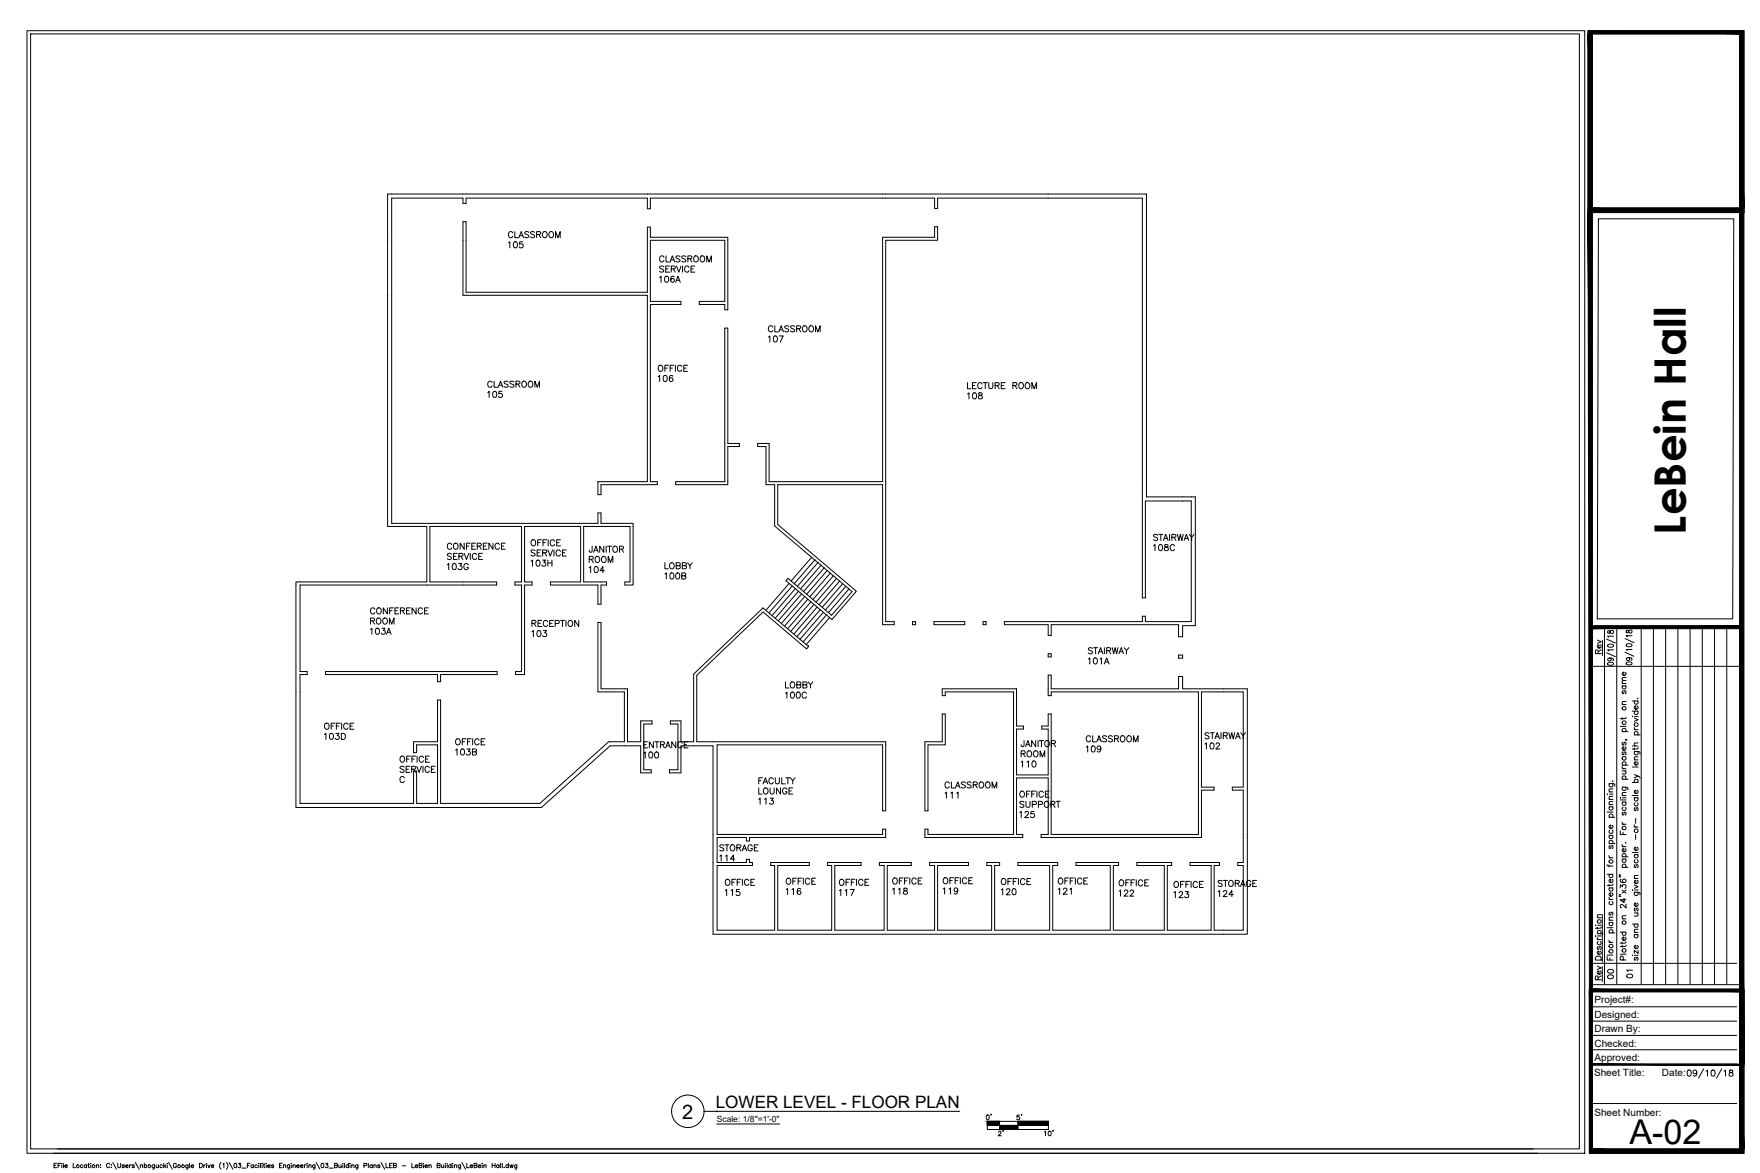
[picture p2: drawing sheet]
<svg xmlns="http://www.w3.org/2000/svg" width="914mm" height="610mm" viewBox="0 0 914 610" stroke-linecap="round" stroke-linejoin="round" font-family="sans-serif">
<defs><g id="words">
<text font-size="22.6" x="876" y="278" transform="rotate(-90 876 278)">LeBein Hall</text>
<text font-size="17.7" x="847" y="595">A-02</text>
<text font-size="10.4" x="354" y="581">2</text>
<text font-size="8.9" x="372" y="576">LOWER LEVEL - FLOOR PLAN</text>
<text font-size="8.8" x="876" y="562">09/10/18</text>
<g font-size="6.6">
<text x="840" y="510" transform="rotate(-90 840 510)">00</text>
<text x="849" y="509" transform="rotate(-90 849 509)">01</text>
</g>
<g font-size="5.7">
<text x="516" y="583" transform="rotate(-90 516 583)">0'</text>
<text x="532" y="583" transform="rotate(-90 532 583)">5'</text>
<text x="522" y="592" transform="rotate(-90 522 592)">2'</text>
</g>
<g font-size="5.2">
<text x="828" y="522">Project#:</text>
<text x="828" y="529">Designed:</text>
<text x="828" y="536">Drawn By:</text>
<text x="828" y="544">Checked:</text>
<text x="828" y="551">Approved:</text>
<text x="828" y="559">Sheet Title:</text>
<text x="863" y="559">Date:</text>
<text x="828" y="580">Sheet Number:</text>
</g>
<text font-size="4.4" x="372" y="583">Scale: 1/8&quot;=1'-0&quot;</text>
</g></defs>
<!-- layer: G-ANNO-TTLB -->
<g fill="none" stroke="#000" stroke-width=".52">
<path d="M14 16h809v583h-809zM16 18h805v579h-805zM825 16h81v94h-81zM827 18h77v90h-77zM201 101h395v157h25v67h-7v6h-2v-6h-66v5h-1v-5h-23v-2h72v-3h1v3h24v-63h-24v51h-1v-208h-107v5h-1v-5h-148v6h-2v-6h-94v3h-1v-3h-38v169h108v-5h1v5h17v32h-4v-2h2v-28h-24v28h12v2h-3v10h-1v-10h-25v-2h16v-28h-29v28h3v2h-3v47h-5v-2h3v-45h-3v-2h3v-28h-48v28h35v2h-102v45h4v2h-4v67h59v-17h1v17h11v-31h-11v4h-1v-6h12v-21h2v54h52l35-33h8v-25h-13v-36h1v34h14v27h7v-10h6v1h-5v24h4v2h-5v-14h-16l-36 32h-127v-118h68v-28h-21zM241 115h1v37h94v-34h2v5h40v38h-1v-3h-14v-1h14v-32h-39v32h16v1h-16v92h4v2h-30v5h-1v-7h25v-97h-95zM264 126h1v3M266 121a1.2 1.2 0 0 0-1-1 1.2 1.2 0 0 0-1 2 1.2 1.2 0 0 0 1 2 1.2 1.2 0 0 0 1-1M267 120v4h2M270 124l1-4 1 4M270 122h2M272 126h-2v1a1.1 1.1 0 0 1 2 0 1.1 1.1 0 0 1-1 2 1.1 1.1 0 0 1-1-1"/>
<path d="M275 121l-1-1-1 1 2 2-1 1-1-1M278 121l-1-1-1 1 2 2-1 1-1-1M279 122h2v-1l-2-1v4M280 122l1 2M289 124v-4l1 4 1-4v4M345 139l-1-1-1 1 2 2h-1h-1M345 134a1.2 1.2 0 0 0-1-1 1.2 1.2 0 0 0-1 1v1a1.2 1.2 0 0 0 1 1 1.2 1.2 0 0 0 1-1M346 140h1M346 133v3h2M348 138h-2v3h2M348 136l1-3 2 3M349 135h1"/>
<path d="M349 140h2v-1l-2-1v3M350 140l1 1M351 138l2 3 1-3M353 133h-2l2 2v1h-2M355 138v3M356 133h-2l2 3h-2M357 134h2l-2-1v3M358 139a1.2 1.2 0 0 0-1-1 1.2 1.2 0 0 0-1 1v1a1.2 1.2 0 0 0 1 1 1.2 1.2 0 0 0 1 0M358 134l1 2M359 140h1M361 138h-2v3h2M367 136v-3l1 3 2-3v3"/>
<path d="M459 123h27v-5h1v7h-27v198h5v2h-6v-73h-55v21l41 34-13 15-24-20 1-1 23 19 11-13-41-34v-21h-4v-20h-4v-2h6v20h59zM343 144v3M350 144a1.4 1.4 0 0 0-2 1 1.4 1.4 0 0 0 2 1 1 1 0 0 0 0-1 1.1 1.1 0 0 0-2 1M351 147l1-3 1 3M351 146h2M377 171h1v59h6v2h-6v20h-27v-2h26zM399 175h1v3M401 170a1.2 1.2 0 0 0-1-1 1.2 1.2 0 0 0-1 1v1a1.2 1.2 0 0 0 1 1 1.2 1.2 0 0 0 1 0M403 169v3h1M405 172l1-3 1 3M405 175h2l-2 3M405 171h2"/>
<path d="M410 170l-2-1v1l2 1v1h-1h-1M413 170l-2-1v1l2 1v1h-1h-1M414 171h2v-1l-2-1v3M415 171l1 1M424 172v-3l1 3 1-3v3M256 199a1.2 1.2 0 0 0-2-1 1.2 1.2 0 0 0-1 1v1a1.2 1.2 0 0 0 1 1 1.2 1.2 0 0 0 2-1M257 198v3h2M264 199l-1-1-1 1 2 1-1 1h-1M267 199l-1-1-1 1 2 1-1 1h-1M268 200l2-1v-1h-2v3M269 200l1 1M342 196l1-1v3"/>
<path d="M345 191h2M347 190h-2v3M348 191h1M350 196l-1-1a1.4 1.4 0 0 0-1 2 1.4 1.4 0 0 0 2 1 1.1 1.1 0 0 0-1-2 1 1 0 0 0-1 1M350 190h-2v3M351 190v3M354 191a1.2 1.2 0 0 0-1-1 1.2 1.2 0 0 0-1 1v1a1.2 1.2 0 0 0 1 1 1.2 1.2 0 0 0 1-1M355 191h1M357 190h-2v3h2M503 199v3h1M507 199h-2v3h2M510 200a1.2 1.2 0 0 0-1-1 1.2 1.2 0 0 0-1 1v1a1.2 1.2 0 0 0 1 1 1.2 1.2 0 0 0 1-1"/>
<path d="M511 199h2M512 199v3M514 199v3h1h1v-3M522 199h-2v3h2M253 204l1-1v4M256 204a1.5 1.5 0 0 1 2 1 1.5 1.5 0 0 1-2 1v-1zM259 201l1-3 1 3M259 200h2M261 203h-2v2a1.1 1.1 0 0 1 2 0 1.1 1.1 0 0 1 0 1 1.1 1.1 0 0 1-2 0M278 201v-3l1 3 1-3v3M503 205v-1v3M505 200h1"/>
<path d="M506 204a1.5 1.5 0 0 1 1 2 1.5 1.5 0 0 1-1 1l-1-1zM509 204l-1 1a1.6 1.6 0 0 1 2 2h-1a1.3 1.3 0 0 1 0-1 1.3 1.3 0 0 1 1-1v-1zM517 200h2v-1h-2v3M518 200l1 2M520 200h1M526 200h2v-1h-2v3M527 200l1 2M536 202v-3l1 3 2-3v3M601 278h-2l2 2v1l-2-1M602 278h2M603 278v3M605 280h1"/>
<path d="M608 278v3M609 279h2v-1h-2v3M610 279l1 2M612 278v3l1-3 1 3 1-3M616 280h1M618 278l1 1v2M620 278l-1 1M232 293h1v3M235 288h-1h-2l3 2-1 1-2-1M235 283a1.2 1.2 0 0 0-2-1 1.2 1.2 0 0 0-1 2 1.2 1.2 0 0 0 1 1 1.2 1.2 0 0 0 2 0M235 293a1.5 1.5 0 0 1 2 1 1.5 1.5 0 0 1-2 2v-1zM236 289h1"/>
<path d="M238 288h-2v3h2M238 293h2l-1 1a1.1 1.1 0 0 1 1 2 1.1 1.1 0 0 1-2-1M238 289h2v-1h-2v3M239 289l2 2M241 282v3l-2-3v3M241 288l1 3 2-3M242 284h2M243 294a1.2 1.2 0 0 0-1-1 1.2 1.2 0 0 0-1 1v1a1.1 1.1 0 0 0 1 1 1.1 1.1 0 0 0 1-1M244 282h-2v3M244 288v3M245 284h1M247 282h-2v3h2"/>
<path d="M248 288a1.2 1.2 0 0 0-2 0 1.2 1.2 0 0 0-1 1v1a1.2 1.2 0 0 0 1 1 1.2 1.2 0 0 0 2-1M248 284h2v-1l-2-1v3M249 289h1M249 284l1 1M251 288h-2v3h2M251 284h1M253 282h-2v3h2M256 282v3l-2-3v3M259 283a1.2 1.2 0 0 0-1-1 1.2 1.2 0 0 0-1 2 1.2 1.2 0 0 0 1 1 1.2 1.2 0 0 0 1 0M261 284h1M262 282h-1v3h1M276 292l1-1v3"/>
<path d="M278 286h-1h-1l2 2-1 1h-1M279 287h1M279 282h2M281 286h-2v3h2M281 281h-2v3M282 291h1v1a1.1 1.1 0 0 1 1 1 1.1 1.1 0 0 1-1 1 1.1 1.1 0 0 1-2 0M282 287h2v-1h-2v3M282 282h1M283 287l1 2M284 281h-2v3M285 286l1 3 1-3M285 291v3"/>
<path d="M285 293h2M285 281v3M287 291v3M288 286v3M288 281a1.2 1.2 0 0 0-1-1 1.2 1.2 0 0 0-1 2 1.2 1.2 0 0 0 1 2 1.2 1.2 0 0 0 1-1M289 282h1M291 281h-2v3h2M291 287a1.2 1.2 0 0 0-1-1 1.2 1.2 0 0 0-1 1v1a1.2 1.2 0 0 0 1 1 1.2 1.2 0 0 0 1-1M292 287h1M294 286h-2v3h2M306 291h2v-2h-2v3M306 295l1-1v4"/>
<path d="M307 291l1 1M308 284v3h-2v-1M308 287l2-3 1 3M309 286h1M309 295a1.5 1.5 0 0 1 2 1 1.5 1.5 0 0 1-2 1v-1zM314 284v3l-2-3v3M314 297h-2l1-3v4M315 284v3M316 284h2M316 292v-3l1 3 1-3v3M317 284v3M322 285h2v-1h-2v3"/>
<path d="M323 285l1 2M345 292v4h2M345 298h1v3M348 298a1.5 1.5 0 0 1 2 1 1.5 1.5 0 0 1-2 2v-1zM351 294h2v-1l-2-1v4l2-1v-1M351 298a1.5 1.5 0 0 1 2 1 1.5 1.5 0 0 1-2 2v-1zM354 299h2v-1h-2v3h2v-1v-1M354 294h2v-1l-2-1v4l2-1v-1M357 292l1 2v2M360 292l-2 2M422 289l-11 13M423 291l-10 12"/>
<path d="M425 292l-11 13M427 294l-11 12M428 295l-11 12M430 296l-11 13M431 298l-10 12M433 299l-11 13M599 284l1-1v3M602 283a1.4 1.4 0 0 1 2 2 1.4 1.4 0 0 1-2 1v-1zM604 281l2-3 1 3M605 283v1l2 1a1 1 0 0 1-1 1 1 1 0 0 1-1-1l2-1-1-1zM610 284a1.2 1.2 0 0 0-1-1 1.2 1.2 0 0 0-1 1 1.3 1.3 0 0 0 0 2 1.3 1.3 0 0 0 2 0v-1M615 281l1-3 2 3"/>
<path d="M195 317a1.2 1.2 0 0 0-2-1 1.2 1.2 0 0 0-1 1v1a1.2 1.2 0 0 0 1 1 1.2 1.2 0 0 0 2-1M201 316v3l-2-3v3M202 317h2M204 316h-2v3M205 317h1M207 316h-2v3h2M208 317h2v-1h-2v3M209 317l1 2M211 317h1M213 316h-2v3h2M216 316v3l-2-3v3M220 317a1.2 1.2 0 0 0-2-1 1.2 1.2 0 0 0-1 1v1a1.2 1.2 0 0 0 1 1 1.2 1.2 0 0 0 2-1"/>
<path d="M221 317h1M223 316h-2v3h2M410 303l-12 14M412 305l-12 13M413 306l-12 14M415 307l-12 14M416 309l-12 13M418 310l-12 14M420 311l-12 14M421 313l-12 14M423 314l-12 14M425 316l-13 13"/>
<path d="M426 317l-12 14M428 318l-12 14M429 320l-12 14M435 301l-11 12M436 302l-10 12M438 303l-11 13M439 305l-10 12M441 306l-11 12M192 323h2l1-1-3-1v3M192 327l1-1v4M194 323l1 1M198 326h2l-1 2a1.1 1.1 0 0 1 1 1 1.1 1.1 0 0 1-2 0"/>
<path d="M201 330l1-4 1 4M201 329h2M202 324v-3l1 3 2-3v3M276 324h2v-1l-2-1v4M276 328h1v3M277 324l1 2M280 324h1M282 322h-2v4h2M282 328h2l-1 1a1.1 1.1 0 0 1 1 2 1.1 1.1 0 0 1-2-1M285 323a1.2 1.2 0 0 0-2-1 1.2 1.2 0 0 0-1 2 1.2 1.2 0 0 0 1 2 1.2 1.2 0 0 0 2-1M286 324h1M288 322h-2v4h2"/>
<path d="M288 324h2v-1l-2-1v4M291 322h2M292 322v4M294 322v4M301 322v4l-2-4v4M419 335l-23-19-36 34v35h-6v-10h-6v1h4v24h-4v2h6v-14h16v98h278v-128h-34v-6h-2v6h-66v-7h-1v11h1v-2h77v74h-77v-63h-1v6h-4v2h4v24h-17v-24h4v-2h-4v-19h-38v4h1v-2h36v74h-45v-3h-1v4h50v-1h-3v-30h17v30h-4v1h83v-24h7v-2h-7v-49h22v49h-6v2h6v37h-3v2h3v33h-15v-33h3v-2h-16v2h11v33h-23v-33h3v-2h-18v2h14v33h-27v-33h3v-2h-22v2h18v33h-30v-33h3v-2h-21v2h16v33h-28v-33h2v-2h-6v2h2v33h-28v-33h16v-2h-20v2h3v33h-25v-33h12v-2h-16v2h2v33h-25v-33h13v-2h-17v2h2v33h-28v-33h16v-2h-20v2h2v33h-29v-33h18v-2h-2v-1h-1v1h-15v-13h15v2h1v-2h71v-4h-1v3h-86v-47h86v34h1v-36h-98v-34l34-33 23 19 1-1M419 335l1 1M420 336h.1M431 321l-12 14M474 323h2v2h-2zM485 323h16v2h-16zM511 323h1v2h-1z"/>
<path d="M545 340h1v1h-1zM568 337h-1h-2l3 2-1 1-2-1M568 337h2M569 337v3M571 340l1-3 1 3M571 339h2M574 337v3M575 338h2v-1h-2v3M576 338l1 2M578 337l1 3v-3l1 3 1-3M581 340l2-3 1 3M582 339h1"/>
<path d="M584 337l1 1v2M586 337l-1 1M834 326v185M840 326v185M853 326v185M859 326v185M865 326v185M872 326v185M878 326v185M884 326v185M887 326h-60v185M891 326v185"/>
<path d="M897 326v185M906 326v185M169 349h89v2h-29v3h-2v-3h-58zM408 354v4h2M411 360a1.5 1.5 0 0 1 2 1 1.5 1.5 0 0 1-2 2v-2zM414 356h2v-1l-2-1v4l2-1v-1h-1M414 360a1.5 1.5 0 0 1 2 1 1.5 1.5 0 0 1-2 2v-2zM417 356h2v-1l-2-1v4l2-1v-1M420 354l1 2v2M422 354l-1 2M565 342h1v3M568 342a1.4 1.4 0 0 1 2 1 1.4 1.4 0 0 1-2 2v-1z"/>
<path d="M572 342v3M574 345l1-3 1 3M574 344h2M612 340h2v2h-2zM827 346h77M172 377h1M174 376h-2v3M175 377h1M177 376h-2v3M178 376v3M181 377a1.2 1.2 0 0 0-2-1 1.2 1.2 0 0 0 0 1v1a1.2 1.2 0 0 0 0 1 1.2 1.2 0 0 0 2-1M182 377h1"/>
<path d="M184 376h-2v3h2M408 360h1v3M419 360a1.2 1.2 0 0 0-1 0 1.2 1.2 0 0 0-1 1v1a1.2 1.2 0 0 0 1 1 1.2 1.2 0 0 0 1-1M490 371h1v16h-9v34h-1v-36h9zM169 382v-1v3M174 381h2l-1 1a1.1 1.1 0 0 1 1 1 1.1 1.1 0 0 1-1 1 1.1 1.1 0 0 1-1 0M177 381h1a1.7 1.7 0 0 1 1 2 1.7 1.7 0 0 1-1 1h-1zM210 399l-1-1-1 1 2 2h-1h-1M211 400h1M211 394h1M213 398h-2v3h2M213 393h-2v3"/>
<path d="M214 400h2v-1l-2-1v3M214 394h1M215 400l1 1M216 393h-2v3M217 398l1 3 1-3M217 393v3M220 398v3M220 394a1.2 1.2 0 0 0-1-1 1.2 1.2 0 0 0-1 1v1a1.2 1.2 0 0 0 1 1 1.2 1.2 0 0 0 1-1M221 394h1M223 393h-2v3h2M223 399a1.2 1.2 0 0 0-1-1 1.2 1.2 0 0 0-1 1v1a1.2 1.2 0 0 0 1 1 1.2 1.2 0 0 0 1 0M224 400h1"/>
<path d="M226 398h-2v3h2M237 390v-1v3M240 389a1.5 1.5 0 0 1 1 2 1.5 1.5 0 0 1-1 1l-1-1zM240 385h1M242 384h-2v3M243 389h1l-1 1a1.1 1.1 0 0 1 1 2 1.1 1.1 0 0 1-2 0M243 385h1M245 384h-2v3M245 391h2v-1l-2-1v3h2l1-1h-1M246 384v3M249 385a1.2 1.2 0 0 0-1-1 1.2 1.2 0 0 0-1 1v1a1.2 1.2 0 0 0 1 1 1.2 1.2 0 0 0 1-1M250 385h1"/>
<path d="M252 384h-2v3h2M334 391h1v3M334 387h2M336 385h-2v4h2M337 391a1.5 1.5 0 0 1 2 1 1.5 1.5 0 0 1-2 2v-1zM339 385v4l-2-4v4M340 385h2M341 391a1.5 1.5 0 0 1 1 1 1.5 1.5 0 0 1-1 2l-1-1zM341 385v4M343 387h2v-1l-2-1v4M344 387l1 2M346 389l1-4 1 4"/>
<path d="M346 388h2M351 385v4l-2-4v4M354 386a1.2 1.2 0 0 0-1-1 1.2 1.2 0 0 0-1 2 1.2 1.2 0 0 0 1 2 1.2 1.2 0 0 0 1-1M355 387h2M357 385h-2v4h2M531 392h1l1-2h-2v3M531 396v-1v4M532 392l1 1M532 385v3h-1v-1M533 388l1-3 1 3M533 387h2M534 396v-1v4"/>
<path d="M538 385v3l-2-3v3M539 385v3M540 385h2M540 393v-3l2 3 1-3v3M541 385v3M546 386h2v-1h-2v3M547 386l1 2M564 388h1v3M567 383a1.2 1.2 0 0 0-2-1 1.2 1.2 0 0 0-1 2 1.2 1.2 0 0 0 1 2 1.2 1.2 0 0 0 2-1M568 382v4h2M570 386l1-4 1 4M570 384h2"/>
<path d="M572 389a1 1 0 0 1-1 1 1.1 1.1 0 0 1-1-2 1 1 0 0 1 2 0l-1 3-1-1M575 383l-2-1v1l2 1v1l-1 1-1-1M578 383l-2-1v1l2 1v1l-1 1-1-1M579 384h2v-1l-2-1v4M580 384l1 2M589 386v-4l1 4 1-4v4M626 387l1-1v3M628 381h-1h-1l2 2v1l-2-1M629 381h2M629 386a1.5 1.5 0 0 1 2 2 1.5 1.5 0 0 1-2 1v-1zM630 381v3M631 384l1-3 2 3"/>
<path d="M632 383h1M632 387v-1l2 1-2 2h2M634 381v3M636 382h1l1-1h-2v3M637 382l1 2M638 381l1 3 1-3 1 3v-3M642 384l1-3 1 3M642 383h2M645 381l1 1v2M647 381l-1 1M210 404a1.2 1.2 0 0 0-1 0 1.2 1.2 0 0 0-1 1v1a1.2 1.2 0 0 0 1 1 1.2 1.2 0 0 0 1-1M394 409v4h2"/>
<path d="M394 415h1v3M394 406h1M396 404h-2v3M396 407l2-3 1 3M397 406h1M397 415h1v3M400 409v3l1 1 1-1v-3M400 415h2l-1 1a1.1 1.1 0 0 1 1 2 1.1 1.1 0 0 1-2-1M402 405a1.2 1.2 0 0 0-2-1 1.2 1.2 0 0 0-1 1v1a1.2 1.2 0 0 0 1 1 1.2 1.2 0 0 0 2 0M403 404v2l1 1h1v-3M406 409v4l-3-4v4M406 404v3h2"/>
<path d="M408 404h2M409 410a1.2 1.2 0 0 0-1-1 1.2 1.2 0 0 0-1 2 1.1 1.1 0 0 0 1 2 1.1 1.1 0 0 0 1-2h-1M409 404v3M410 411h1M411 404l1 2v1M412 409h-2v4h2M413 404l-1 2M491 412h1v3M493 407a1.2 1.2 0 0 0-1-1 1.2 1.2 0 0 0-1 2 1.2 1.2 0 0 0 1 2 1.2 1.2 0 0 0 1-1M494 412h1v3M494 406v4h2M496 410l2-4 1 4"/>
<path d="M497 408h1M497 412h1v3M502 407l-1-1-2 1 3 2-1 1-2-1M505 407l-1-1-2 1 1 1h1l1 1-1 1-2-1M506 408h1l1-1-2-1v4M507 408l1 2M515 410v-4l2 4 1-4v4M532 417h-2l2 1v1l-1 1-1-1M533 416v3l1 1 1-1v-3M533 413h2M535 411h-2v3M536 413h1"/>
<path d="M536 418h2v-1l-2-1v4M538 411h-2v3M539 411v3M539 418h2v-1l-2-1v4M542 412a1.2 1.2 0 0 0-1-1 1.2 1.2 0 0 0-1 1v1a1.2 1.2 0 0 0 1 1 1.2 1.2 0 0 0 1 0M543 413h1M545 411h-2v3h2M546 418h2v-1l-2-1v4M547 418l1 2M549 416h2M550 416v4M376 440l-2-1v1l2 1v1h-1h-1"/>
<path d="M377 439h2M378 439v3M391 440a1.2 1.2 0 0 0-1-1 1.2 1.2 0 0 0-1 1v1a1.1 1.1 0 0 0 1 1 1.1 1.1 0 0 0 1-1h-1M394 439h-2v3h2M530 422h1v3M533 422h1l-2 3h3M537 422h-1v1a1.1 1.1 0 0 1 1 0 1.1 1.1 0 0 1 0 2 1.1 1.1 0 0 1-2-1M374 445l1-1v4M377 445l1-1v4M380 458h1M382 446h-2l1-2v4M382 457h-2v3"/>
<path d="M383 441l2-1v-1h-2v3M383 458h1M384 441l1 1M385 457h-2v3M386 442l1-3 1 3M386 457v3M386 441h2M389 458a1.2 1.2 0 0 0-1-1 1.2 1.2 0 0 0-1 1v1a1.2 1.2 0 0 0 1 1 1.2 1.2 0 0 0 1-1M390 458h1M392 441h1M392 457h-2v3h2M412 458h1"/>
<path d="M414 456h-2v4M415 458h1M417 456h-2v4M417 456v4M421 457a1.3 1.3 0 0 0-2 0 1.3 1.3 0 0 0-1 1 1.2 1.2 0 0 0 1 2 1.2 1.2 0 0 0 2-1M422 458h1M424 456h-2v4h2M440 458h1M442 457h-2v3M442 458h1M444 457h-2v3M445 457v3"/>
<path d="M448 458a1.2 1.2 0 0 0-1-1 1.2 1.2 0 0 0-1 1v1a1.2 1.2 0 0 0 1 1 1.2 1.2 0 0 0 1-1M449 458h2M451 457h-2v3h2M467 458h1M469 456h-2v3M470 458h1M472 456h-2v3M473 456v3M476 457a1.2 1.2 0 0 0-1-1 1.2 1.2 0 0 0-1 1v1a1.2 1.2 0 0 0 1 1 1.2 1.2 0 0 0 1 0M477 458h1M479 456h-2v3h2M493 458h2"/>
<path d="M495 456h-2v3M496 458h1M498 456h-2v3M499 456v3M502 457a1.2 1.2 0 0 0-1-1 1.2 1.2 0 0 0-1 1v1a1.2 1.2 0 0 0 1 1 1.2 1.2 0 0 0 1 0M503 458h2M505 456h-2v3h2M524 458h1M526 457h-2v3M526 458h2M528 457h-2v3M529 457v3"/>
<path d="M532 457a1.2 1.2 0 0 0-1 0 1.2 1.2 0 0 0-1 1v1a1.2 1.2 0 0 0 1 1 1.2 1.2 0 0 0 1-1M534 458h1M535 457h-1v3h1M553 458h1M555 456h-2v3M556 458h1M558 456h-2v3M559 456v3M562 457a1.2 1.2 0 0 0-1-1 1.2 1.2 0 0 0-1 1v1a1.2 1.2 0 0 0 1 1 1.2 1.2 0 0 0 1 0M563 458h1M565 456h-2v3h2M585 459h1"/>
<path d="M587 457h-2v3M588 459h1M590 457h-2v3M590 457v3M594 458a1.2 1.2 0 0 0-2-1 1.2 1.2 0 0 0-1 1v1a1.2 1.2 0 0 0 1 1 1.2 1.2 0 0 0 2 0M595 459h1M597 457h-2v3h2M613 460h2M615 458h-2v3M616 460h1M618 458h-2v3M619 458v3"/>
<path d="M622 459a1.2 1.2 0 0 0-1-1 1.2 1.2 0 0 0-1 1v1a1.2 1.2 0 0 0 1 1 1.2 1.2 0 0 0 1 0M623 460h1M625 458h-2v3h2M635 458h-1h-1v1h2v1l-1 1-1-1M636 458h2M637 458v3M642 459h2v-1h-2v3M643 459l1 2M645 460h1M650 458a1.2 1.2 0 0 0-2 0 1.2 1.2 0 0 0 0 1 1.1 1.1 0 0 0 1 2 1.1 1.1 0 0 0 1-2h-1M651 459h1M653 458h-2v3h2"/>
<path d="M377 463l1-1v3M380 463l1-1v3M384 462h-1v2a1.1 1.1 0 0 1 1 0 1.1 1.1 0 0 1 0 1 1.1 1.1 0 0 1-2 0M408 462h1v3M411 462h1v3M416 462a1.4 1.4 0 0 0-2 1 1.4 1.4 0 0 0 2 2 1 1 0 0 0 0-2 1.1 1.1 0 0 0-2 1M436 463l1-1v3M439 463l1-1v3M442 462h2l-2 3M464 462h1v3M467 462h1v3M470 462a1.9 1.9 0 0 1 1 2l-1 1a1.3 1.3 0 0 1 0-2 1.3 1.3 0 0 1 1 0v-1z"/>
<path d="M490 462l1-1v4M493 462l1-1v4M498 462a1.1 1.1 0 0 1-2 1 1 1 0 0 1 0-1 1 1 0 0 1 1 0v2h-1M520 462h1v3M523 463l1-1h1l-2 3h2M526 462a1.5 1.5 0 0 1 2 1 1.5 1.5 0 0 1-2 2v-1zM550 462h1v3M552 462h1h1l-2 3h2M556 462h1v3M581 463h1v3M584 463h1h1l-2 3h2M587 463h1h1l-2 3h2"/>
<path d="M610 464l1-1v4M613 464l1-1v1l-2 3h3M616 463h1v2a1.1 1.1 0 0 1 1 1 1.1 1.1 0 0 1-1 1 1.1 1.1 0 0 1-2-1M633 463h1v3M636 464l1-1v1l-2 2h3M641 465h-3l2-2v3M645 461l1-3 1 3M826 514h80v85h-80zM827 515h77v82h-77zM827 501h75M826 538h76M826 531h76"/>
<path d="M826 523h76M826 553h76M826 546h76M826 573h76M28 599h771M30 597h767"/>
<circle cx="268" cy="127" r="1.4"/>
<circle cx="283" cy="122" r="1.5"/>
<circle cx="286" cy="122" r="1.5"/>
<circle cx="362" cy="134" r="1.5"/>
<circle cx="365" cy="134" r="1.5"/>
<circle cx="346" cy="145" r="1.4"/>
<circle cx="403" cy="176" r="1.4"/>
<circle cx="418" cy="171" r="1.5"/>
<circle cx="421" cy="171" r="1.5"/>
<circle cx="272" cy="199" r="1.5"/>
<circle cx="276" cy="199" r="1.5"/>
<circle cx="343" cy="191" r="1.5"/>
<circle cx="346" cy="197" r="1.4"/>
<circle cx="530" cy="200" r="1.5"/>
<circle cx="534" cy="200" r="1.5"/>
<circle cx="237" cy="284" r="1.5"/>
<circle cx="277" cy="282" r="1.5"/>
<circle cx="280" cy="293" r="1.4"/>
<circle cx="310" cy="291" r="1.5"/>
<circle cx="314" cy="291" r="1.5"/>
<circle cx="320" cy="285" r="1.5"/>
<circle cx="349" cy="294" r="1.5"/>
<circle cx="197" cy="317" r="1.5"/>
<circle cx="196" cy="328" r="1.4"/>
<circle cx="197" cy="323" r="1.5"/>
<circle cx="200" cy="323" r="1.5"/>
<circle cx="280" cy="329" r="1.4"/>
<circle cx="296" cy="324" r="1.5"/>
<circle cx="412" cy="356" r="1.5"/>
<circle cx="170" cy="377" r="1.5"/>
<circle cx="172" cy="383" r="1.4"/>
<circle cx="209" cy="394" r="1.5"/>
<circle cx="238" cy="385" r="1.5"/>
<circle cx="535" cy="392" r="1.5"/>
<circle cx="537" cy="397" r="1.4"/>
<circle cx="538" cy="392" r="1.5"/>
<circle cx="544" cy="386" r="1.5"/>
<circle cx="568" cy="389" r="1.4"/>
<circle cx="583" cy="384" r="1.5"/>
<circle cx="587" cy="384" r="1.5"/>
<circle cx="398" cy="411" r="1.5"/>
<circle cx="510" cy="408" r="1.5"/>
<circle cx="513" cy="408" r="1.5"/>
<circle cx="531" cy="413" r="1.5"/>
<circle cx="544" cy="418" r="1.5"/>
<circle cx="378" cy="458" r="1.5"/>
<circle cx="381" cy="440" r="1.5"/>
<circle cx="410" cy="458" r="1.5"/>
<circle cx="437" cy="458" r="1.5"/>
<circle cx="465" cy="458" r="1.5"/>
<circle cx="491" cy="458" r="1.5"/>
<circle cx="521" cy="458" r="1.5"/>
<circle cx="551" cy="458" r="1.5"/>
<circle cx="583" cy="459" r="1.5"/>
<circle cx="611" cy="459" r="1.5"/>
<circle cx="640" cy="459" r="1.5"/>
</g>
<!-- layer: A-ANNO-TTLB -->
<path d="M830 114h71l-1 208h-70z" fill="none" stroke="#000" stroke-width=".52"/>
<!-- layer: G-ANNO-TTLB -->
<g fill="#000" stroke="#000" stroke-width=".52">
<path d="M825 18l2 90v-90zM825 18l2 90h-2z"/>
<path d="M825 16l81 2v-2zM825 16l81 2h-81z"/>
<path d="M904 18l2 90v-90zM904 18l2 90h-2z"/>
<path d="M825 110l2 443v-443zM825 110l2 443h-1z"/>
<path d="M825 108l81 2v-2zM825 108l81 2h-81z"/>
<path d="M825 108l81 2v-2zM825 108l81 2h-81z"/>
<path d="M904 110l2 443v-443zM904 110l2 443h-2z"/>
<path d="M827 325v2l78-2zM827 327l78-2v2z"/>
<path d="M826 515l1 82v-82zM826 515l1 82h-1z"/>
<path d="M826 514l80 1v-1zM826 514l80 1h-80z"/>
<path d="M904 515l2 82v-82zM904 515l2 82h-2z"/>
<path d="M826 553l80 1v-1zM826 553l80 1h-80z"/>
<path d="M826 597l80 2v-2zM826 597l80 2h-80z"/>
</g>
<!-- layer: 0 -->
<g fill="none" stroke="#000" stroke-width=".52">
<path d="M827 16v581M897 16v2M898 16v2M366 578h7"/>
<circle cx="357" cy="578" r="8"/>
</g>
<!-- layer: LIGHTING -->
<path d="M827 512h77" fill="none" stroke="#000" stroke-width=".52"/>
<!-- layer: G-ANNO-TEXT -->
<g fill="none" stroke="#000" stroke-width=".52">
<path d="M830 333l2 1h-2M830 340v-2h-1v2h3M831 335a1.1 1.1 0 0 1 1 2 1 1 0 0 1-2 0 1.1 1.1 0 0 1 1-2v2M832 338l-2 1M833 333v8M835 339l4 2M835 332l4 2M835 335a1.5 1.5 0 0 1 2-1 1.5 1.5 0 0 1 1 2 1.5 1.5 0 0 1-2 1 1.5 1.5 0 0 1-1-2zM835 328v1h1a1.1 1.1 0 0 1 1-1 1.1 1.1 0 0 1 1 0 1 1 0 0 1-1 1 1 1 0 0 1-1-1zM838 338h-3h1M838 331h-3h1M844 339l5 2"/>
<path d="M844 332l5 2M845 335a1.5 1.5 0 0 1 2-1 1.5 1.5 0 0 1 1 2 1.5 1.5 0 0 1-2 0 1.5 1.5 0 0 1-1-1zM845 328v1h1a1.1 1.1 0 0 1 1-1 1.1 1.1 0 0 1 1 0 1 1 0 0 1-1 1 1 1 0 0 1-1-1zM848 338h-3M848 330h-3v1M835 345a1.5 1.5 0 0 1 2-1 1.5 1.5 0 0 1 1 1 1.5 1.5 0 0 1-2 1 1.5 1.5 0 0 1-1-1zM836 342h1a.8 .8 0 0 1-1 1 .8 .8 0 0 1 0-1h2v1M843 356h2M843 355h2M843 359v1l1-1 1 1-1 1M843 356a1 1 0 0 0 0 2 1 1 0 0 0 2 0 1.1 1.1 0 0 0-1-2M844 349a1.1 1.1 0 0 1 1 2 1 1 0 0 1-2 0 1.1 1.1 0 0 1 1-2v2"/>
<path d="M845 354h-2v1M845 352h-2v2M845 344a1.5 1.5 0 0 1 2 0 1.5 1.5 0 0 1 1 1 1.5 1.5 0 0 1-2 1 1.5 1.5 0 0 1-1-2zM846 342h1a.8 .8 0 0 1-1 1 .8 .8 0 0 1-1 0 .8 .8 0 0 1 0-1h3l-1 1M842 377h3M843 373v1M843 366h2M845 373h-1h-2M845 365h-2v1M848 372h.1M848 370h3M848 364h3"/>
<path d="M849 378l1 1M849 373l2 1-2 1M849 379h2M849 372h2M850 370a1 1 0 0 0-1 1 1 1 0 0 0 2 0 1 1 0 0 0 0-1M850 364a1.1 1.1 0 0 0-1 2 1 1 0 0 0 2 0 1 1 0 0 0 0-2M851 367a.9 .9 0 0 1 0 1 .9 .9 0 0 1-1 0 .9 .9 0 0 1 0-1v2M851 363h.1M843 398l1 1M843 399h2M843 398h3M843 380h3"/>
<path d="M843 398a1 1 0 0 1 0-2 1 1 0 0 1 2 0 1.1 1.1 0 0 1-1 2M843 391v1l1-1h1l-1 1M843 386v1l1-1h1l-1 1M843 380a1 1 0 0 1 0-1 1 1 0 0 1 2 0 1 1 0 0 1-1 1M844 388a1.1 1.1 0 0 1 1 2 1 1 0 0 1-2 0 1.1 1.1 0 0 1 1-2v2M845 384v1M848 399h3M848 388h3M849 391h3v1M849 395h2M849 389v1M849 382h3"/>
<path d="M850 391a1 1 0 0 0-1 1 1 1 0 0 0 2 0 1 1 0 0 0 0-1M850 382a.9 .9 0 0 1-1-1 1 1 0 0 1 2 0 .9 .9 0 0 1 0 1M851 396a.9 .9 0 0 1 0 1 .9 .9 0 0 1-1 0 .9 .9 0 0 1 0-1v2M851 393h-2l1 2M851 389h-3M851 386h-2l1 2M835 413h.1M836 407h3v2M836 419h2M836 418h2M836 415h2M836 412h2"/>
<path d="M836 413h2M836 419a1 1 0 0 0 0 2 1 1 0 0 0 2 0 1 1 0 0 0 0-2M836 407a1 1 0 0 0 0 2 1 1 0 0 0 2 0 1 1 0 0 0 0-2M838 406h.1M838 417h-2l1 1M838 414h-2l1 1M838 410h-2l1 2M842 415h.1M842 416h3M843 409h3v1M843 417h2M843 413h2"/>
<path d="M843 405h3M843 401h2M843 415h2M843 419a1 1 0 0 0 0 2 1 1 0 0 0 2 0 1.1 1.1 0 0 0-1-2M843 417a1 1 0 0 0 0 1 1 1 0 0 0 2 0 1 1 0 0 0-1-1M843 409a1 1 0 0 0 0 2 1 1 0 0 0 2 0 1.1 1.1 0 0 0-1-2M843 405a1 1 0 0 1 0-1 1 1 0 0 1 2 0 1 1 0 0 1-1 1M844 401l1 1h-2M845 412h-2v1M848 413h3M848 407h3M849 403h2l-2 1"/>
<path d="M849 415h2M850 420l-1 1h1l1-1v1M850 417a1.1 1.1 0 0 0-1 2 1 1 0 0 0 2 0 1 1 0 0 0 0-2M850 415a1 1 0 0 0-1 1 1 1 0 0 0 2 0 1 1 0 0 0 0-1M850 407a1.1 1.1 0 0 1-1-2 1 1 0 0 1 2 0 1 1 0 0 1 0 2M851 411a.9 .9 0 0 1 0 1 .9 .9 0 0 1-1 0 .9 .9 0 0 1 0-1v1M851 403l1 1M835 422h3M836 438h3M836 434h2M836 425h3M836 439v1v1l1-1h1v1"/>
<path d="M836 438a1 1 0 0 1 0-1 1 1 0 0 1 2 0 1 1 0 0 1 0 1M836 434a1 1 0 0 0 0 2 1 1 0 0 0 2 0 1 1 0 0 0 0-2M836 431a1 1 0 0 0 0 2 1 1 0 0 0 2 0 1 1 0 0 0 0-2M836 425a1 1 0 0 1 0-2 1 1 0 0 1 2 0 1 1 0 0 1 0 2M838 429a.9 .9 0 0 1 0 1 1 1 0 0 1-2 0 .9 .9 0 0 1 1-1v2M842 432v2h3M843 439l1 1M843 427l1 1M843 428h2M843 422v2l1-2 1 1-1 1M843 433v1M845 438h.1"/>
<path d="M849 429l1 1M849 430h2M850 425v3M850 434v2M835 449l1 1h2M835 454h3M836 445l1 1M836 449v2M836 460v1M836 446h2M836 454a1 1 0 0 0 0 2 1 1 0 0 0 2 0 1 1 0 0 0 0-2M838 457a.9 .9 0 0 1 0 1 1 1 0 0 1-2 0 .9 .9 0 0 1 1-1v2"/>
<path d="M838 459l-1 1h-2M841 456h1M841 455h1M842 457a1.3 1.3 0 0 0 1 2 1.3 1.3 0 0 0 1-2 .9 .9 0 0 0-1 0 1.1 1.1 0 0 0 1 2M843 451h3M843 446h2M843 445h3M843 440h2M843 451a1 1 0 0 1 0-2 1 1 0 0 1 2 0 1.1 1.1 0 0 1-1 2M843 446a1 1 0 0 0 0 2 1 1 0 0 0 2 0 1.1 1.1 0 0 0-1-2M843 445a.9 .9 0 0 1 0-1 1 1 0 0 1 2 0 .9 .9 0 0 1-1 1M844 441a.9 .9 0 0 1 1 1 1 1 0 0 1-2 0 .9 .9 0 0 1 1-1v2"/>
<path d="M848 443h3M849 460l2 1-2 1M849 457h2M849 444h2M850 449l-1 2h1l1-2v1v1M850 447a1 1 0 0 0-1 1 1 1 0 0 0 2 0 1 1 0 0 0 0-1M850 444a1.1 1.1 0 0 0-1 2 1 1 0 0 0 2 0 1 1 0 0 0 0-2M851 458a.9 .9 0 0 1 0 1 .9 .9 0 0 1-1 0 .9 .9 0 0 1 0-1v1M851 440a1 1 0 0 1 0 2 .9 .9 0 0 1-1 0 1 1 0 0 1 0-2v2M851 455h-2l1 2M830 477h2M832 475h-2v2"/>
<path d="M832 475v25M836 466l1 1M836 479h2M836 478h2M836 467h2M836 461h2M836 479a1 1 0 0 0 0 2 1 1 0 0 0 2 0 1 1 0 0 0 0-2M836 474v1v1l1-2h1v2M836 468a1 1 0 0 0 0 2 1 1 0 0 0 2 0 1 1 0 0 0 0-2M836 461a1 1 0 0 0 0 2 1 1 0 0 0 2 0 1 1 0 0 0 0-2M838 464a.9 .9 0 0 1 0 1 1 1 0 0 1-2 0 .9 .9 0 0 1 1-1v2M838 477h-2l1 1"/>
<path d="M841 466h1M841 465h1M842 461v-1l1 1a1 1 0 0 1 1-1 1 1 0 0 1 1 1 1 1 0 0 1-1 1M843 478h2M843 463l2 1M844 467v2l-2-1h3M845 476h-2v2M845 470v2l-3-2v1l1 1M845 463l-2 1M848 463h.1M849 464h3v1M849 474h2"/>
<path d="M849 463h2M850 472l-1 1h1l1-1v1M850 464a.9 .9 0 0 0-1 1 1 1 0 0 0 2 0 .9 .9 0 0 0 0-1M851 474v2h-2M851 469a1 1 0 0 1 0 2 .9 .9 0 0 1-1 0 1 1 0 0 1 0-2v2M829 487h.1M829 481h.1M829 498a1.7 1.7 0 0 1 3 0v1h-3zM830 487l1 1M830 488h2M830 485h3M830 482v1"/>
<path d="M830 486h2M830 481h2M830 492v1l1-1h1l-1 1M830 489a1 1 0 0 0 0 2 1 1 0 0 0 2 0 1.1 1.1 0 0 0-1-2M830 485a1 1 0 0 1 0-1 1 1 0 0 1 2 0 1 1 0 0 1-1 1M831 494a1.1 1.1 0 0 1 1 2 1 1 0 0 1-2 0 1.1 1.1 0 0 1 1-2v2M832 482h-1h-2M835 497v2h3M835 496h3M835 482h3M836 489l1 1M836 490h2"/>
<path d="M836 485h3M836 485a1 1 0 0 1 0-2 1 1 0 0 1 2 0 1 1 0 0 1 0 2M836 498v1M842 496h3M842 484h3M843 490v1M843 491v1M843 484a1 1 0 0 0 0 2 1 1 0 0 0 2 0 1.1 1.1 0 0 0-1-2M843 499v-2h-1v2h3M844 487a.9 .9 0 0 1 1 1 1 1 0 0 1-2 0 .9 .9 0 0 1 1-1v2M845 491l-1 1h-2M845 489l-1 1h-2"/>
<path d="M848 497h.1M848 480h3M849 486h2M849 485h2M849 496h2M850 497l-1 2h1l1-2v1v1M850 486a1 1 0 0 0-1 1 1 1 0 0 0 2 0 1 1 0 0 0 0-1M850 480a1.1 1.1 0 0 0-1 2 1 1 0 0 0 2 0 1 1 0 0 0 0-2M851 491a1 1 0 0 1 0 2 .9 .9 0 0 1-1 0 1 1 0 0 1 0-2v2M851 494v1l-2-1v1M851 483h-2l1 2M830 502l2 1-2 1"/>
<path d="M830 509v-2h-1v2h3M831 505a.9 .9 0 0 1 1 1 1 1 0 0 1-2 0 .9 .9 0 0 1 1-1v1M832 507l-2 1M372 578h127M372 584h33M513 583v2h6v-2h-6h32v4h-32zM519 585h10v2h-10zM529 583h16v2h-16zM543 588v2M547 588h.1"/>
<circle cx="844" cy="376" r="1"/>
<circle cx="844" cy="368" r="1"/>
<circle cx="850" cy="377" r="1"/>
<circle cx="844" cy="394" r="1"/>
<circle cx="844" cy="430" r="1"/>
<circle cx="850" cy="432" r="1"/>
<circle cx="837" cy="448" r="1"/>
<circle cx="831" cy="479" r="1"/>
<circle cx="844" cy="479" r="1"/>
<circle cx="837" cy="494" r="1"/>
<circle cx="837" cy="492" r="1"/>
<circle cx="844" cy="494" r="1"/>
<circle cx="545" cy="589" r="1.1"/>
</g>
<!-- layer: 0-dte -->
<g fill="none" stroke="#000" stroke-width=".52">
<path d="M28 606h1M29 605h-1v2h1M30 606h1M32 605h-2v2M32 605h.1M32 605v2M33 605v2M34 606h1a.7 .7 0 0 0-1-1 .7 .7 0 0 0 0 1 .7 .7 0 0 0 0 1h1M38 605v2h1M43 606a.7 .7 0 0 0-1 0 .7 .7 0 0 0 0 1 .7 .7 0 0 0 1 0M45 606a.7 .7 0 0 0-1 0 .7 .7 0 0 0 0 1 .7 .7 0 0 0 1 0M45 605v2"/>
<path d="M46 605h.1M46 605v1l1 1M47 605h.1M47 605v2M50 606l1-1v2M50 605v2M52 605h.1M52 607h.1M57 605a.9 .9 0 0 0-1 0 .9 .9 0 0 0-1 1 .9 .9 0 0 0 1 1 .9 .9 0 0 0 1-1M58 605h.1M58 607h.1M59 604l2 4"/>
<path d="M61 605v2h1h1v-2M65 606h-2l2 1h-2M65 606h2a.7 .7 0 0 0-1-1 .7 .7 0 0 0-1 1 .7 .7 0 0 0 1 1h1M67 605v2M68 605l-1 1M70 606l-1-1 1 2h-1M70 604l2 4M73 606l1-1v2M73 605v2M75 606a.7 .7 0 0 1 1 0 .7 .7 0 0 1 0 1 .7 .7 0 0 1-1 0M75 605v2M80 605v2h-1"/>
<path d="M80 606a.7 .7 0 0 0-1 0 .7 .7 0 0 0 0 1 .7 .7 0 0 0 1 0M81 605v2l1-1M82 605v2M84 606a.7 .7 0 0 0-1 0 .7 .7 0 0 0 0 1 .7 .7 0 0 0 1 0M85 605v2M86 606v1M86 605l-1 1M87 605h.1M87 605v2M88 604l1 4M92 605a1 1 0 0 0-2 0 .9 .9 0 0 0 0 1 .8 .8 0 0 0 1 1 .8 .8 0 0 0 1-1h-1M98 605v2h-1"/>
<path d="M98 606a.7 .7 0 0 0-1 0 .7 .7 0 0 0 0 1 .7 .7 0 0 0 1 0M99 605v2M99 606h2a1.1 1.1 0 0 0-2-1 1.1 1.1 0 0 0 1 2h1M104 605a1.2 1.2 0 0 1 1 1 1.2 1.2 0 0 1-1 1zM106 605v2M107 605l-1 1M107 605h.1M107 605v2M108 605l1 2v-2M110 606h1a.7 .7 0 0 0-1-1 1 1 0 0 0 0 2h1M115 604a2.3 2.3 0 0 0 0 4M116 605v2"/>
<path d="M118 604a2.3 2.3 0 0 1 0 4M119 604l2 4M124 605h1h-1a1.1 1.1 0 0 1 1 2 .8 .8 0 0 1-1-1M126 607h2M129 606h.1M130 605h-1v2M132 606a.7 .7 0 0 0-1 0 .7 .7 0 0 0 0 1 .7 .7 0 0 0 1 0M132 605v2M134 606a.7 .7 0 0 0-1 0 .7 .7 0 0 0 0 1 .7 .7 0 0 0 1 0M134 605h.1M134 605v2M135 605v2"/>
<path d="M136 605h.1M136 605v2M137 605h1M137 605v1l1 1M138 605h.1M138 605v2M139 606h1a.7 .7 0 0 0 0-1 .7 .7 0 0 0-1 1 .7 .7 0 0 0 1 1M142 606h-1l1 1h-1M145 606h1M147 605h-2v2h2M147 606l1-1v2M147 605v2"/>
<path d="M150 605v2M150 606a.7 .7 0 0 0-1 0 .7 .7 0 0 0 0 1 .7 .7 0 0 0 1 0M151 605h.1M151 605v2M152 606l1-1v2M152 605v2M154 606h1a.7 .7 0 0 0 0-1 .7 .7 0 0 0-1 1 .7 .7 0 0 0 1 1M156 606h1a.7 .7 0 0 0 0-1 .7 .7 0 0 0-1 1 .7 .7 0 0 0 1 1M158 605v2M159 605l-1 1M159 605h.1M160 605v2"/>
<path d="M160 606l2-1v2M164 605v2h-1M164 606a.7 .7 0 0 0-1 0 .7 .7 0 0 0 0 1 .7 .7 0 0 0 1 0M164 604l2 4M169 605h1a1 1 0 0 1 0 2 .7 .7 0 0 1-1-1M171 607h2M174 606h1v-1h-1v2h1v-1M176 605v2l1-1M177 605v2M178 605h.1M178 605v2M179 605v2"/>
<path d="M181 606a.7 .7 0 0 0-1 0 .7 .7 0 0 0 0 1 .7 .7 0 0 0 1 0M181 605v2M182 605h.1M182 605v2M183 606l1-1v2M183 605v2M186 605v2h-1M186 606a.7 .7 0 0 0-1 0 .7 .7 0 0 0 0 1 .7 .7 0 0 0 1 0M189 606h1l1-1h-2v2M191 605v2M193 606a.7 .7 0 0 0-1 0 .7 .7 0 0 0 0 1 .7 .7 0 0 0 1 0M193 605v2"/>
<path d="M194 606l1-1v2M194 605v2M197 606l-1-1 1 2h-1M198 604l2 4M201 605v2h1M202 606h1M204 605h-2v2h2M204 606h2v-1h-2v2h2l-1-1M209 606h2M214 605v2h1M216 606h1a.7 .7 0 0 0-1-1 .7 .7 0 0 0 0 1 .7 .7 0 0 0 0 1h1M218 606l1-1h-1v2h1v-1"/>
<path d="M220 605h.1M220 605v2M221 606h1a.7 .7 0 0 0-1-1 1 1 0 0 0 0 2h1M223 606l1-1v2M223 605v2M227 606h1l1-1h-2v2h2l-1-1M229 605v2l2-1M231 605v2M231 605h.1M232 605v2M234 606a.7 .7 0 0 0-1 0 .7 .7 0 0 0 0 1 .7 .7 0 0 0 1 0M234 605v2"/>
<path d="M235 605h.1M235 605v2M236 606l1-1v2M236 605v2M239 605v2h-1M239 606a.7 .7 0 0 0-1 0 .7 .7 0 0 0 0 1 .7 .7 0 0 0 1 0M240 604l2 4M243 605v2h1M244 606h2a1.1 1.1 0 0 0-2-1 1.1 1.1 0 0 0 1 2h1M246 606h2v-1h-2v2h2l-1-1M248 606h2a.7 .7 0 0 0-1-1 1 1 0 0 0 0 2h1M250 605h.1"/>
<path d="M251 605v2M251 606l1-1 1 2M256 606h1M256 605v2M257 605v2M259 606a.7 .7 0 0 0-1 0 .7 .7 0 0 0 0 1 .7 .7 0 0 0 1 0M259 605v2M260 605v2M261 605v2M262 607h.1M264 606a.7 .7 0 0 0-1 0 .7 .7 0 0 0 0 1 .7 .7 0 0 0 1 0M264 605v2"/>
<path d="M265 605v2l1-2v2l1-2M269 605l-1 2M269 606a1 1 0 0 0-2 0 .7 .7 0 0 0 0 1 1 1 0 0 0 2 0"/>
<circle cx="40" cy="606" r=".7"/>
<circle cx="49" cy="606" r=".7"/>
<circle cx="78" cy="606" r=".7"/>
<circle cx="93" cy="606" r=".7"/>
<circle cx="95" cy="606" r=".7"/>
<circle cx="122" cy="606" r="1"/>
<circle cx="168" cy="606" r="1"/>
</g>
<!-- layer: G-ANNO-TEXT -->
<g fill="#000" stroke="#000" stroke-width=".52">
<path d="M513 583l6 2v-2zM513 583l6 2h-6z"/>
<path d="M519 585l10 2v-2zM519 585l10 2h-10z"/>
<path d="M529 583l16 2v-2zM529 583l16 2h-16z"/>
</g>
<use href="#words"/>
</svg>
